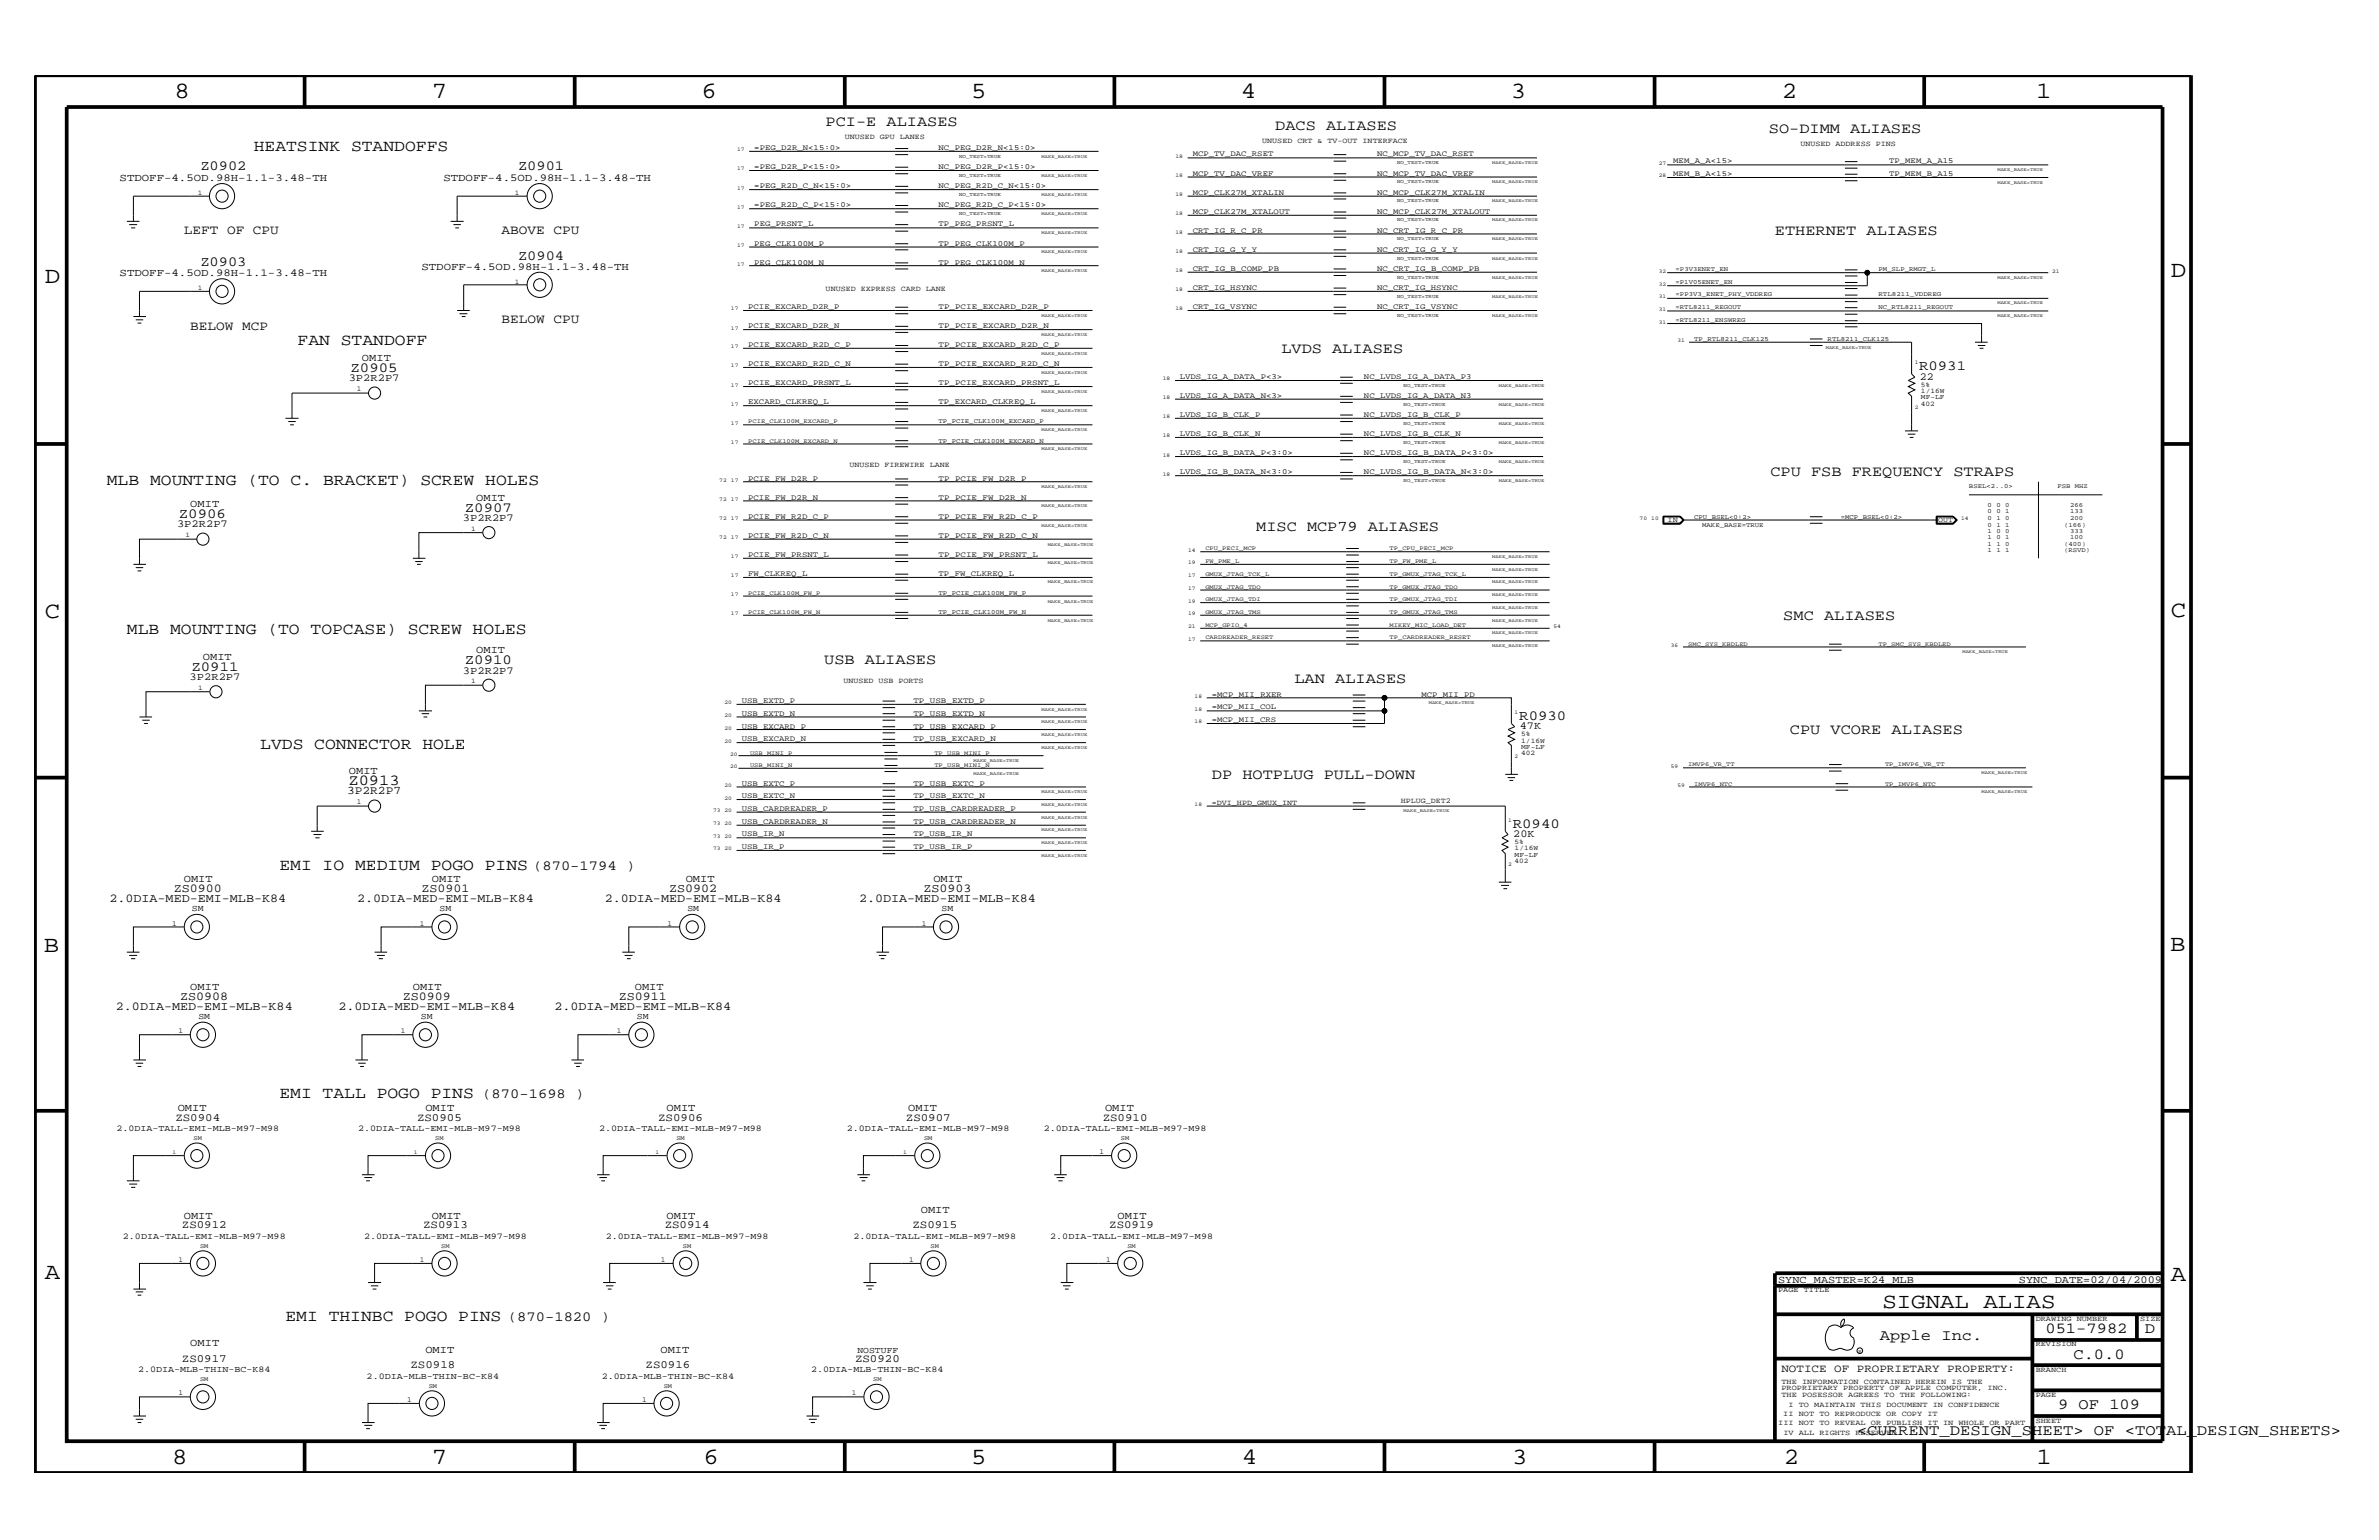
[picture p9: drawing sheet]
<svg xmlns="http://www.w3.org/2000/svg" width="432mm" height="279mm" viewBox="0 0 432 279" stroke-linecap="round" stroke-linejoin="round" font-family="sans-serif">
<defs><g id="words">
<g font-size="4.2">
<text x="31.7" y="17.8">8</text>
<text x="78.4" y="17.8">7</text>
<text x="127.3" y="17.8">6</text>
<text x="176.3" y="17.8">5</text>
<text x="225.2" y="17.8">4</text>
<text x="274.2" y="17.8">3</text>
<text x="323.4" y="17.8">2</text>
<text x="369.6" y="17.8">1</text>
<text x="8.1" y="51.3">D</text>
<text x="394" y="50.3">D</text>
<text x="8.1" y="112.1">C</text>
<text x="394" y="111.9">C</text>
<text x="8" y="172.7">B</text>
<text x="393.9" y="172.5">B</text>
<text x="8.1" y="232">A</text>
<text x="394" y="232.4">A</text>
<text x="31.2" y="265.6">8</text>
<text x="78.4" y="265.6">7</text>
<text x="127.7" y="265.6">6</text>
<text x="176.3" y="265.6">5</text>
<text x="225.4" y="265.6">4</text>
<text x="274.5" y="265.6">3</text>
<text x="323.8" y="265.6">2</text>
<text x="369.7" y="265.6">1</text>
</g>
<text font-size="3.9" x="341.7" y="237.3">SIGNAL ALIAS</text>
<g font-size="3">
<text x="46.1" y="27.5">HEATSINK STANDOFFS</text>
<text x="54" y="62.7">FAN STANDOFF</text>
<text x="19.4" y="88.1">MLB MOUNTING (TO C. BRACKET) SCREW HOLES</text>
<text x="23" y="115.1">MLB MOUNTING (TO TOPCASE) SCREW HOLES</text>
<text x="47.2" y="135.8">LVDS CONNECTOR HOLE</text>
<text x="50.7" y="157.8">EMI IO MEDIUM POGO PINS</text>
<text x="50.7" y="199.2">EMI TALL POGO PINS</text>
<text x="51.8" y="239.6">EMI THINBC POGO PINS</text>
</g>
<g font-size="2.8">
<text x="63.2" y="142.4">Z0913</text>
<text x="341.2" y="243.1">Apple Inc.</text>
<text x="371.3" y="241.9">051-7982</text>
<text x="389.3" y="241.9">D</text>
<text x="376.3" y="246.5">C.0.0</text>
<text x="373.5" y="255.7">9 OF 109</text>
<text x="337.1" y="260.4">&lt;CURRENT_DESIGN_SHEET&gt; OF &lt;TOTAL_DESIGN_SHEETS&gt;</text>
</g>
<g font-size="2.7">
<text x="149.9" y="22.9">PCI-E ALIASES</text>
<text x="231.5" y="23.7">DACS ALIASES</text>
<text x="321.1" y="24.2">SO-DIMM ALIASES</text>
<text x="322.2" y="42.6">ETHERNET ALIASES</text>
<text x="232.6" y="64">LVDS ALIASES</text>
<text x="321.4" y="86.3">CPU FSB FREQUENCY STRAPS</text>
<text x="228" y="96.3">MISC MCP79 ALIASES</text>
<text x="323.7" y="112.5">SMC ALIASES</text>
<text x="149.6" y="120.5">USB ALIASES</text>
<text x="234.9" y="124">LAN ALIASES</text>
<text x="324.9" y="133.2">CPU VCORE ALIASES</text>
<text x="220" y="141.3">DP HOTPLUG PULL-DOWN</text>
</g>
<g font-size="2.5">
<text x="36.4" y="30.9">Z0902</text>
<text x="94" y="30.9">Z0901</text>
<text x="94" y="47.1">Z0904</text>
<text x="36.4" y="48.2">Z0903</text>
<text x="63.6" y="67.5">Z0905</text>
<text x="348.3" y="67.2">R0931</text>
<text x="32.5" y="94">Z0906</text>
<text x="84.4" y="92.8">Z0907</text>
<text x="34.8" y="121.7">Z0911</text>
<text x="84.4" y="120.5">Z0910</text>
<text x="275.8" y="130.6">R0930</text>
<text x="274.6" y="150.1">R0940</text>
<text x="96.8" y="157.8">(870-1794 )</text>
<text x="87.5" y="199.2">(870-1698 )</text>
<text x="92.2" y="239.6">(870-1820 )</text>
</g>
<g font-size="2.4">
<text x="33.4" y="42.4">LEFT OF CPU</text>
<text x="91" y="42.4">ABOVE CPU</text>
<text x="34.5" y="59.8">BELOW MCP</text>
<text x="91" y="58.6">BELOW CPU</text>
</g>
<g font-size="2.2">
<text x="31.5" y="161.8">ZS0900</text>
<text x="76.5" y="161.8">ZS0901</text>
<text x="121.5" y="161.8">ZS0902</text>
<text x="167.6" y="161.8">ZS0903</text>
<text x="19.9" y="163.6">2.0DIA-MED-EMI-MLB-K84</text>
<text x="64.8" y="163.6">2.0DIA-MED-EMI-MLB-K84</text>
<text x="109.8" y="163.6">2.0DIA-MED-EMI-MLB-K84</text>
<text x="155.9" y="163.6">2.0DIA-MED-EMI-MLB-K84</text>
<text x="21" y="183.2">2.0DIA-MED-EMI-MLB-K84</text>
<text x="32.7" y="181.4">ZS0908</text>
<text x="61.4" y="183.2">2.0DIA-MED-EMI-MLB-K84</text>
<text x="73.1" y="181.4">ZS0909</text>
<text x="100.6" y="183.2">2.0DIA-MED-EMI-MLB-K84</text>
<text x="112.3" y="181.4">ZS0911</text>
</g>
<text font-size="2.1" x="63" y="144.1">3P2R2P7</text>
<g font-size="2">
<text x="31.8" y="203.3">ZS0904</text>
<text x="75.7" y="203.3">ZS0905</text>
<text x="119.5" y="203.3">ZS0906</text>
<text x="164.4" y="203.3">ZS0907</text>
<text x="200.2" y="203.3">ZS0910</text>
<text x="33" y="222.9">ZS0912</text>
<text x="76.8" y="222.9">ZS0913</text>
<text x="120.6" y="222.9">ZS0914</text>
<text x="165.6" y="222.9">ZS0915</text>
<text x="201.3" y="222.9">ZS0919</text>
<text x="33" y="247.1">ZS0917</text>
<text x="74.5" y="248.3">ZS0918</text>
<text x="117.2" y="248.3">ZS0916</text>
<text x="155.2" y="247.1">ZS0920</text>
<text x="323.3" y="248.9">NOTICE OF PROPRIETARY PROPERTY:</text>
</g>
<g font-size="1.9">
<text x="21.7" y="32.8">STDOFF-4.5OD.98H-1.1-3.48-TH</text>
<text x="80.5" y="32.8">STDOFF-4.5OD.98H-1.1-3.48-TH</text>
<text x="21.7" y="50.1">STDOFF-4.5OD.98H-1.1-3.48-TH</text>
<text x="76.5" y="49">STDOFF-4.5OD.98H-1.1-3.48-TH</text>
<text x="65.7" y="65.6">OMIT</text>
<text x="63.3" y="69.2">3P2R2P7</text>
<text x="348.5" y="68.9">22</text>
<text x="32.1" y="95.7">3P2R2P7</text>
<text x="34.5" y="92.1">OMIT</text>
<text x="84" y="94.6">3P2R2P7</text>
<text x="86.4" y="90.9">OMIT</text>
<text x="36.8" y="119.7">OMIT</text>
<text x="86.4" y="118.6">OMIT</text>
<text x="34.4" y="123.4">3P2R2P7</text>
<text x="84" y="122.3">3P2R2P7</text>
<text x="275.8" y="132.3">47K</text>
<text x="63.3" y="140.5">OMIT</text>
<text x="274.7" y="151.9">20K</text>
<text x="33.4" y="160">OMIT</text>
<text x="78.4" y="160">OMIT</text>
<text x="124.5" y="160">OMIT</text>
<text x="169.4" y="160">OMIT</text>
<text x="34.5" y="179.7">OMIT</text>
<text x="74.9" y="179.7">OMIT</text>
<text x="115.2" y="179.7">OMIT</text>
<text x="32.3" y="201.5">OMIT</text>
<text x="77.2" y="201.5">OMIT</text>
<text x="121" y="201.5">OMIT</text>
<text x="164.8" y="201.5">OMIT</text>
<text x="200.6" y="201.5">OMIT</text>
<text x="33.4" y="221.2">OMIT</text>
<text x="78.4" y="221.2">OMIT</text>
<text x="121" y="221.2">OMIT</text>
<text x="167.1" y="220">OMIT</text>
<text x="202.9" y="221.2">OMIT</text>
<text x="322.7" y="232.7">SYNC_MASTER=K24_MLB</text>
<text x="366.4" y="232.7">SYNC_DATE=02/04/2009</text>
<text x="34.5" y="244.2">OMIT</text>
<text x="77.2" y="245.4">OMIT</text>
<text x="119.9" y="245.4">OMIT</text>
</g>
<g font-size="1.6">
<text x="34.8" y="165.2">SM</text>
<text x="79.8" y="165.2">SM</text>
<text x="124.8" y="165.2">SM</text>
<text x="170.9" y="165.2">SM</text>
<text x="36" y="184.9">SM</text>
<text x="76.4" y="184.9">SM</text>
<text x="115.6" y="184.9">SM</text>
<text x="21.1" y="205.2">2.0DIA-TALL-EMI-MLB-M97-M98</text>
<text x="65" y="205.2">2.0DIA-TALL-EMI-MLB-M97-M98</text>
<text x="108.8" y="205.2">2.0DIA-TALL-EMI-MLB-M97-M98</text>
<text x="153.7" y="205.2">2.0DIA-TALL-EMI-MLB-M97-M98</text>
<text x="189.4" y="205.2">2.0DIA-TALL-EMI-MLB-M97-M98</text>
<text x="22.3" y="224.7">2.0DIA-TALL-EMI-MLB-M97-M98</text>
<text x="66.1" y="224.7">2.0DIA-TALL-EMI-MLB-M97-M98</text>
<text x="109.9" y="224.7">2.0DIA-TALL-EMI-MLB-M97-M98</text>
<text x="154.9" y="224.7">2.0DIA-TALL-EMI-MLB-M97-M98</text>
<text x="190.6" y="224.7">2.0DIA-TALL-EMI-MLB-M97-M98</text>
<text x="155.6" y="245.4">NOSTUFF</text>
<text x="25.1" y="248.9">2.0DIA-MLB-THIN-BC-K84</text>
<text x="66.5" y="250.1">2.0DIA-MLB-THIN-BC-K84</text>
<text x="109.2" y="250.1">2.0DIA-MLB-THIN-BC-K84</text>
<text x="147.2" y="248.9">2.0DIA-MLB-THIN-BC-K84</text>
</g>
<g font-size="1.4">
<text x="136.9" y="27.3">=PEG_D2R_N&lt;15:0&gt;</text>
<text x="153.3" y="25.2">UNUSED GPU LANES</text>
<text x="170.3" y="27.3">NC_PEG_D2R_N&lt;15:0&gt;</text>
<text x="216.5" y="28.4">MCP_TV_DAC_RSET</text>
<text x="229.1" y="26">UNUSED CRT &amp; TV-OUT INTERFACE</text>
<text x="249.9" y="28.4">NC_MCP_TV_DAC_RSET</text>
<text x="303.7" y="29.7">MEM_A_A&lt;15&gt;</text>
<text x="326.8" y="26.4">UNUSED ADDRESS PINS</text>
<text x="342.9" y="29.7">TP_MEM_A_A15</text>
<text x="136.9" y="30.7">=PEG_D2R_P&lt;15:0&gt;</text>
<text x="136.9" y="34.1">=PEG_R2D_C_N&lt;15:0&gt;</text>
<text x="170.3" y="34.1">NC_PEG_R2D_C_N&lt;15:0&gt;</text>
<text x="170.3" y="30.7">NC_PEG_D2R_P&lt;15:0&gt;</text>
<text x="216.5" y="31.9">MCP_TV_DAC_VREF</text>
<text x="216.5" y="35.3">MCP_CLK27M_XTALIN</text>
<text x="249.9" y="35.3">NC_MCP_CLK27M_XTALIN</text>
<text x="249.9" y="31.9">NC_MCP_TV_DAC_VREF</text>
<text x="303.7" y="31.9">MEM_B_A&lt;15&gt;</text>
<text x="342.9" y="31.9">TP_MEM_B_A15</text>
<text x="136.9" y="37.6">=PEG_R2D_C_P&lt;15:0&gt;</text>
<text x="136.9" y="41.1">PEG_PRSNT_L</text>
<text x="170.3" y="37.6">NC_PEG_R2D_C_P&lt;15:0&gt;</text>
<text x="170.3" y="41.1">TP_PEG_PRSNT_L</text>
<text x="216.5" y="38.8">MCP_CLK27M_XTALOUT</text>
<text x="249.9" y="38.8">NC_MCP_CLK27M_XTALOUT</text>
<text x="136.9" y="44.6">PEG_CLK100M_P</text>
<text x="170.3" y="44.6">TP_PEG_CLK100M_P</text>
<text x="216.5" y="45.7">CRT_IG_G_Y_Y</text>
<text x="216.5" y="42.3">CRT_IG_R_C_PR</text>
<text x="249.9" y="42.3">NC_CRT_IG_R_C_PR</text>
<text x="249.9" y="45.7">NC_CRT_IG_G_Y_Y</text>
<text x="136.9" y="48">PEG_CLK100M_N</text>
<text x="149.9" y="52.9">UNUSED EXPRESS CARD LANE</text>
<text x="170.3" y="48">TP_PEG_CLK100M_N</text>
<text x="216.5" y="49.1">CRT_IG_B_COMP_PB</text>
<text x="216.5" y="52.6">CRT_IG_HSYNC</text>
<text x="249.9" y="49.1">NC_CRT_IG_B_COMP_PB</text>
<text x="249.9" y="52.6">NC_CRT_IG_HSYNC</text>
<text x="135.8" y="59.5">PCIE_EXCARD_D2R_N</text>
<text x="135.8" y="56.1">PCIE_EXCARD_D2R_P</text>
<text x="170.3" y="56.1">TP_PCIE_EXCARD_D2R_P</text>
<text x="170.3" y="59.5">TP_PCIE_EXCARD_D2R_N</text>
<text x="216.5" y="56.1">CRT_IG_VSYNC</text>
<text x="249.9" y="56.1">NC_CRT_IG_VSYNC</text>
<text x="135.8" y="63">PCIE_EXCARD_R2D_C_P</text>
<text x="170.3" y="63">TP_PCIE_EXCARD_R2D_C_P</text>
<text x="64.8" y="71">1</text>
<text x="135.8" y="66.5">PCIE_EXCARD_R2D_C_N</text>
<text x="135.8" y="69.9">PCIE_EXCARD_PRSNT_L</text>
<text x="170.3" y="69.9">TP_PCIE_EXCARD_PRSNT_L</text>
<text x="170.3" y="66.5">TP_PCIE_EXCARD_R2D_C_N</text>
<text x="214.1" y="68.8">LVDS_IG_A_DATA_P&lt;3&gt;</text>
<text x="247.6" y="68.8">NC_LVDS_IG_A_DATA_P3</text>
<text x="135.8" y="73.3">EXCARD_CLKREQ_L</text>
<text x="170.3" y="73.3">TP_EXCARD_CLKREQ_L</text>
<text x="214.1" y="72.2">LVDS_IG_A_DATA_N&lt;3&gt;</text>
<text x="214.1" y="75.7">LVDS_IG_B_CLK_P</text>
<text x="247.6" y="72.2">NC_LVDS_IG_A_DATA_N3</text>
<text x="247.6" y="75.7">NC_LVDS_IG_B_CLK_P</text>
<text x="214.1" y="79.1">LVDS_IG_B_CLK_N</text>
<text x="214.1" y="82.6">LVDS_IG_B_DATA_P&lt;3:0&gt;</text>
<text x="247.6" y="79.1">NC_LVDS_IG_B_CLK_N</text>
<text x="247.6" y="82.6">NC_LVDS_IG_B_DATA_P&lt;3:0&gt;</text>
<text x="135.8" y="87.2">PCIE_FW_D2R_P</text>
<text x="154.2" y="84.8">UNUSED FIREWIRE LANE</text>
<text x="170.3" y="87.2">TP_PCIE_FW_D2R_P</text>
<text x="214.1" y="86">LVDS_IG_B_DATA_N&lt;3:0&gt;</text>
<text x="247.6" y="86">NC_LVDS_IG_B_DATA_N&lt;3:0&gt;</text>
<text x="135.8" y="94.1">PCIE_FW_R2D_C_P</text>
<text x="135.8" y="90.7">PCIE_FW_D2R_N</text>
<text x="170.3" y="94.1">TP_PCIE_FW_R2D_C_P</text>
<text x="170.3" y="90.7">TP_PCIE_FW_D2R_N</text>
<text x="302.7" y="94.7">IN</text>
<text x="351.8" y="94.7">OUT</text>
<text x="135.8" y="97.6">PCIE_FW_R2D_C_N</text>
<text x="135.8" y="101">PCIE_FW_PRSNT_L</text>
<text x="170.3" y="101">TP_PCIE_FW_PRSNT_L</text>
<text x="170.3" y="97.6">TP_PCIE_FW_R2D_C_N</text>
<text x="135.8" y="104.5">FW_CLKREQ_L</text>
<text x="170.3" y="104.5">TP_FW_CLKREQ_L</text>
<text x="153.1" y="124">UNUSED USB PORTS</text>
<text x="134.6" y="127.5">USB_EXTD_P</text>
<text x="134.6" y="129.8">USB_EXTD_N</text>
<text x="165.8" y="129.8">TP_USB_EXTD_N</text>
<text x="165.8" y="127.5">TP_USB_EXTD_P</text>
<text x="220" y="128.7">=MCP_MII_COL</text>
<text x="220" y="131">=MCP_MII_CRS</text>
<text x="220" y="126.4">=MCP_MII_RXER</text>
<text x="258" y="126.4">MCP_MII_PD</text>
<text x="134.6" y="134.5">USB_EXCARD_N</text>
<text x="134.6" y="132.2">USB_EXCARD_P</text>
<text x="165.8" y="132.2">TP_USB_EXCARD_P</text>
<text x="165.8" y="134.5">TP_USB_EXCARD_N</text>
<text x="134.6" y="142.5">USB_EXTC_P</text>
<text x="165.8" y="142.5">TP_USB_EXTC_P</text>
<text x="64.8" y="145.9">1</text>
<text x="134.6" y="147.2">USB_CARDREADER_P</text>
<text x="134.6" y="144.8">USB_EXTC_N</text>
<text x="134.6" y="149.5">USB_CARDREADER_N</text>
<text x="165.8" y="147.2">TP_USB_CARDREADER_P</text>
<text x="165.8" y="149.5">TP_USB_CARDREADER_N</text>
<text x="165.8" y="144.8">TP_USB_EXTC_N</text>
<text x="220" y="146">=DVI_HPD_GMUX_INT</text>
<text x="254.3" y="145.7">HPLUG_DET2</text>
<text x="134.6" y="151.8">USB_IR_N</text>
<text x="134.6" y="154">USB_IR_P</text>
<text x="165.8" y="154">TP_USB_IR_P</text>
<text x="165.8" y="151.8">TP_USB_IR_N</text>
<text x="31.2" y="167.9">1</text>
<text x="76.2" y="167.9">1</text>
<text x="121.2" y="167.9">1</text>
<text x="167.3" y="167.9">1</text>
<text x="32.4" y="187.5">1</text>
<text x="72.7" y="187.5">1</text>
<text x="111.9" y="187.5">1</text>
<text x="199.6" y="209.4">1</text>
<text x="32.4" y="229">1</text>
<text x="76.2" y="229">1</text>
<text x="120" y="229">1</text>
<text x="165" y="229">1</text>
<text x="200.7" y="229">1</text>
<text x="322.7" y="234.4">PAGE TITLE</text>
<text x="369.5" y="239.6">DRAWING NUMBER</text>
<text x="388.5" y="239.6">SIZE</text>
<text x="369.5" y="244.2">REVISION</text>
<text x="323.3" y="251.1">THE INFORMATION CONTAINED HEREIN IS THE</text>
<text x="369.5" y="248.9">BRANCH</text>
<text x="32.4" y="253.2">1</text>
<text x="73.9" y="254.4">1</text>
<text x="116.6" y="254.4">1</text>
<text x="154.6" y="253.2">1</text>
<text x="323.3" y="253.4">THE POSESSOR AGREES TO THE FOLLOWING:</text>
<text x="323.3" y="252.3">PROPRIETARY PROPERTY OF APPLE COMPUTER, INC.</text>
<text x="323.7" y="256.9">II NOT TO REPRODUCE OR COPY IT</text>
<text x="324.6" y="255.2">I TO MAINTAIN THIS DOCUMENT IN CONFIDENCE</text>
<text x="369.5" y="253.4">PAGE</text>
<text x="322.7" y="258.6">III NOT TO REVEAL OR PUBLISH IT IN WHOLE OR PART</text>
<text x="323.7" y="260.4">IV ALL RIGHTS RESERVED</text>
<text x="369.5" y="258.1">SHEET</text>
</g>
<g font-size="1.3">
<text x="35.9" y="35.3">1</text>
<text x="93.5" y="35.3">1</text>
<text x="35.9" y="52.6">1</text>
<text x="93.5" y="51.5">1</text>
<text x="348.7" y="70.1">5%</text>
<text x="348.7" y="71.3">1/16W</text>
<text x="348.7" y="73.6">402</text>
<text x="348.7" y="72.4">MF-LF</text>
<text x="33.7" y="97.5">1</text>
<text x="85.5" y="96.3">1</text>
<text x="36" y="125.2">1</text>
<text x="85.5" y="124">1</text>
<text x="276.1" y="134.7">1/16W</text>
<text x="276.1" y="133.5">5%</text>
<text x="276.1" y="137">402</text>
<text x="276.1" y="135.8">MF-LF</text>
<text x="274.9" y="154.3">1/16W</text>
<text x="274.9" y="153.2">5%</text>
<text x="274.9" y="155.5">MF-LF</text>
<text x="274.9" y="156.6">402</text>
</g>
<g font-size="1.2">
<text x="304.1" y="49.1">=P3V3ENET_EN</text>
<text x="304.1" y="53.8">=PP3V3_ENET_PHY_VDDREG</text>
<text x="304.1" y="51.5">=P1V05ENET_EN</text>
<text x="341" y="49.1">PM_SLP_RMGT_L</text>
<text x="341" y="53.8">RTL8211_VDDREG</text>
<text x="304.1" y="56.1">=RTL8211_REGOUT</text>
<text x="304.1" y="58.4">=RTL8211_ENSWREG</text>
<text x="341" y="56.1">NC_RTL8211_REGOUT</text>
<text x="307.5" y="61.8">TP_RTL8211_CLK125</text>
<text x="331.7" y="61.8">RTL8211_CLK125</text>
<text x="170.3" y="76.8">TP_PCIE_CLK100M_EXCARD_P</text>
<text x="170.3" y="80.3">TP_PCIE_CLK100M_EXCARD_N</text>
<text x="357.4" y="88.6">BSEL&lt;2..0&gt;</text>
<text x="373.5" y="88.6">FSB MHZ</text>
<text x="307.5" y="94.1">CPU_BSEL&lt;0:2&gt;</text>
<text x="308.9" y="95.5">MAKE_BASE=TRUE</text>
<text x="334.1" y="94.1">=MCP_BSEL&lt;0:2&gt;</text>
<text x="360.8" y="93.2">0 0 1</text>
<text x="360.8" y="94.3">0 1 0</text>
<text x="360.8" y="92.1">0 0 0</text>
<text x="360.8" y="95.5">0 1 1</text>
<text x="374.6" y="95.5">(166)</text>
<text x="375.8" y="92.1">266</text>
<text x="375.8" y="93.2">133</text>
<text x="375.8" y="94.3">200</text>
<text x="360.8" y="100.1">1 1 1</text>
<text x="360.8" y="96.6">1 0 0</text>
<text x="360.8" y="97.8">1 0 1</text>
<text x="360.8" y="99">1 1 0</text>
<text x="374.6" y="100.1">(RSVD)</text>
<text x="374.6" y="99">(400)</text>
<text x="375.8" y="97.8">100</text>
<text x="375.8" y="96.6">333</text>
<text x="170.3" y="108">TP_PCIE_CLK100M_FW_P</text>
<text x="170.3" y="111.4">TP_PCIE_CLK100M_FW_N</text>
<text x="35.1" y="206.8">SM</text>
<text x="79" y="206.8">SM</text>
<text x="122.8" y="206.8">SM</text>
<text x="167.7" y="206.8">SM</text>
<text x="203.5" y="206.8">SM</text>
<text x="36.3" y="226.3">SM</text>
<text x="80.1" y="226.3">SM</text>
<text x="124" y="226.3">SM</text>
<text x="168.9" y="226.3">SM</text>
<text x="204.6" y="226.3">SM</text>
<text x="36.3" y="250.6">SM</text>
<text x="77.8" y="251.7">SM</text>
<text x="120.5" y="251.7">SM</text>
<text x="158.5" y="250.6">SM</text>
</g>
<g font-size="1.1">
<text x="135.8" y="76.8">PCIE_CLK100M_EXCARD_P</text>
<text x="135.8" y="80.3">PCIE_CLK100M_EXCARD_N</text>
<text x="218.8" y="99.9">CPU_PECI_MCP</text>
<text x="252.2" y="99.9">TP_CPU_PECI_MCP</text>
<text x="135.8" y="108">PCIE_CLK100M_FW_P</text>
<text x="218.8" y="102.2">FW_PME_L</text>
<text x="218.8" y="106.8">GMUX_JTAG_TDO</text>
<text x="218.8" y="104.5">GMUX_JTAG_TCK_L</text>
<text x="252.2" y="102.2">TP_FW_PME_L</text>
<text x="252.2" y="104.5">TP_GMUX_JTAG_TCK_L</text>
<text x="252.2" y="106.8">TP_GMUX_JTAG_TDO</text>
<text x="135.8" y="111.4">PCIE_CLK100M_FW_N</text>
<text x="218.8" y="111.4">GMUX_JTAG_TMS</text>
<text x="218.8" y="113.7">MCP_GPIO_4</text>
<text x="218.8" y="109.1">GMUX_JTAG_TDI</text>
<text x="252.2" y="113.7">MIKEY_MIC_LOAD_DET</text>
<text x="252.2" y="109.1">TP_GMUX_JTAG_TDI</text>
<text x="252.2" y="111.4">TP_GMUX_JTAG_TMS</text>
<text x="218.8" y="116">CARDREADER_RESET</text>
<text x="252.2" y="116">TP_CARDREADER_RESET</text>
<text x="306.4" y="117.2">SMC_SYS_KBDLED</text>
<text x="341" y="117.2">TP_SMC_SYS_KBDLED</text>
<text x="136.1" y="136.9">USB_MINI_P</text>
<text x="169.6" y="136.9">TP_USB_MINI_P</text>
<text x="136.1" y="139.2">USB_MINI_N</text>
<text x="169.6" y="139.2">TP_USB_MINI_N</text>
<text x="306.4" y="139.1">IMVP6_VR_TT</text>
<text x="307.5" y="142.5">IMVP6_NTC</text>
<text x="342.1" y="142.5">TP_IMVP6_NTC</text>
<text x="342.1" y="139.1">TP_IMVP6_VR_TT</text>
</g>
<g font-size="1">
<text x="133.8" y="27.5">17</text>
<text x="213.4" y="28.6">18</text>
<text x="301.1" y="29.9">27</text>
<text x="133.8" y="30.9">17</text>
<text x="133.8" y="34.4">17</text>
<text x="213.4" y="32.1">18</text>
<text x="213.4" y="35.6">18</text>
<text x="301.1" y="32.2">28</text>
<text x="133.8" y="37.9">17</text>
<text x="133.8" y="41.3">17</text>
<text x="213.4" y="39.1">18</text>
<text x="133.8" y="44.8">17</text>
<text x="213.4" y="45.9">18</text>
<text x="213.4" y="42.4">18</text>
<text x="133.8" y="48.2">17</text>
<text x="213.4" y="49.4">18</text>
<text x="213.4" y="52.9">18</text>
<text x="301.1" y="49.5">32</text>
<text x="301.1" y="51.8">32</text>
<text x="372.4" y="49.5">21</text>
<text x="132.7" y="59.8">17</text>
<text x="132.7" y="56.3">17</text>
<text x="213.4" y="56.3">18</text>
<text x="301.1" y="54.1">31</text>
<text x="301.1" y="56.4">31</text>
<text x="301.1" y="58.7">31</text>
<text x="132.7" y="63.2">17</text>
<text x="304.5" y="62.1">31</text>
<text x="132.7" y="66.7">17</text>
<text x="132.7" y="70.1">17</text>
<text x="211.1" y="69">18</text>
<text x="347.6" y="66.1">1</text>
<text x="132.7" y="73.6">17</text>
<text x="132.7" y="77.1">17</text>
<text x="211.1" y="72.4">18</text>
<text x="211.1" y="75.9">18</text>
<text x="347.6" y="74.2">2</text>
<text x="132.7" y="80.5">17</text>
<text x="211.1" y="79.4">18</text>
<text x="211.1" y="82.8">18</text>
<text x="130.6" y="87.4">72</text>
<text x="132.7" y="87.4">17</text>
<text x="211.1" y="86.3">18</text>
<text x="130.6" y="90.9">72</text>
<text x="130.6" y="94.3">72</text>
<text x="132.7" y="90.9">17</text>
<text x="132.7" y="94.3">17</text>
<text x="297.6" y="94.3">70</text>
<text x="299.7" y="94.3">10</text>
<text x="355.9" y="94.3">14</text>
<text x="130.6" y="97.8">72</text>
<text x="132.7" y="97.8">17</text>
<text x="132.7" y="101.3">17</text>
<text x="215.6" y="100.1">14</text>
<text x="132.7" y="104.8">17</text>
<text x="215.6" y="102.4">19</text>
<text x="215.6" y="107">17</text>
<text x="215.6" y="104.8">17</text>
<text x="132.7" y="111.6">17</text>
<text x="132.7" y="108.1">17</text>
<text x="215.6" y="109.3">19</text>
<text x="215.6" y="111.6">19</text>
<text x="215.6" y="114">21</text>
<text x="281.9" y="114">54</text>
<text x="215.6" y="116.3">17</text>
<text x="303.3" y="117.4">36</text>
<text x="131.5" y="127.8">20</text>
<text x="131.5" y="130.1">20</text>
<text x="216.8" y="126.6">18</text>
<text x="216.8" y="129">18</text>
<text x="216.8" y="131.3">18</text>
<text x="274.9" y="129.5">1</text>
<text x="131.5" y="134.7">20</text>
<text x="131.5" y="132.4">20</text>
<text x="132.5" y="137.1">20</text>
<text x="274.9" y="137.6">2</text>
<text x="131.5" y="142.8">20</text>
<text x="132.5" y="139.4">20</text>
<text x="303.3" y="139.3">59</text>
<text x="304.5" y="142.8">59</text>
<text x="129.5" y="149.7">73 20</text>
<text x="129.5" y="147.3">73 20</text>
<text x="131.5" y="145.1">20</text>
<text x="216.8" y="146.2">18</text>
<text x="273.7" y="149.1">1</text>
<text x="129.5" y="152">73 20</text>
<text x="129.5" y="154.3">73 20</text>
<text x="273.7" y="157.2">2</text>
<text x="31.3" y="209.4">1</text>
<text x="75.1" y="209.4">1</text>
<text x="119" y="209.4">1</text>
<text x="163.9" y="209.4">1</text>
</g>
<g font-size=".9">
<text x="174.1" y="28.6">NO_TEST=TRUE</text>
<text x="253.6" y="29.8">NO_TEST=TRUE</text>
<text x="174.1" y="35.6">NO_TEST=TRUE</text>
<text x="174.1" y="32.1">NO_TEST=TRUE</text>
<text x="253.6" y="33.2">NO_TEST=TRUE</text>
<text x="174.1" y="39.1">NO_TEST=TRUE</text>
<text x="253.6" y="40.2">NO_TEST=TRUE</text>
<text x="253.6" y="36.7">NO_TEST=TRUE</text>
<text x="253.6" y="43.6">NO_TEST=TRUE</text>
<text x="253.6" y="47.1">NO_TEST=TRUE</text>
<text x="253.6" y="50.6">NO_TEST=TRUE</text>
<text x="253.6" y="57.4">NO_TEST=TRUE</text>
<text x="253.6" y="54">NO_TEST=TRUE</text>
<text x="254.8" y="70.1">NO_TEST=TRUE</text>
<text x="254.8" y="73.6">NO_TEST=TRUE</text>
<text x="254.8" y="77.1">NO_TEST=TRUE</text>
<text x="254.8" y="80.5">NO_TEST=TRUE</text>
<text x="254.8" y="84">NO_TEST=TRUE</text>
<text x="254.8" y="87.4">NO_TEST=TRUE</text>
<text x="337.3" y="245.4">R</text>
</g>
<g font-size=".8">
<text x="189.1" y="28.6">MAKE_BASE=TRUE</text>
<text x="270.8" y="29.8">MAKE_BASE=TRUE</text>
<text x="189.1" y="32.1">MAKE_BASE=TRUE</text>
<text x="189.1" y="35.6">MAKE_BASE=TRUE</text>
<text x="270.8" y="33.2">MAKE_BASE=TRUE</text>
<text x="362.5" y="31.1">MAKE_BASE=TRUE</text>
<text x="362.5" y="33.4">MAKE_BASE=TRUE</text>
<text x="189.1" y="39.1">MAKE_BASE=TRUE</text>
<text x="270.8" y="36.7">MAKE_BASE=TRUE</text>
<text x="270.8" y="40.2">MAKE_BASE=TRUE</text>
<text x="189.1" y="45.9">MAKE_BASE=TRUE</text>
<text x="189.1" y="42.4">MAKE_BASE=TRUE</text>
<text x="270.8" y="43.6">MAKE_BASE=TRUE</text>
<text x="270.8" y="47.1">MAKE_BASE=TRUE</text>
<text x="189.1" y="49.4">MAKE_BASE=TRUE</text>
<text x="270.8" y="50.6">MAKE_BASE=TRUE</text>
<text x="362.5" y="50.7">MAKE_BASE=TRUE</text>
<text x="189.1" y="57.4">MAKE_BASE=TRUE</text>
<text x="270.8" y="57.4">MAKE_BASE=TRUE</text>
<text x="270.8" y="54">MAKE_BASE=TRUE</text>
<text x="362.5" y="55.2">MAKE_BASE=TRUE</text>
<text x="362.5" y="57.6">MAKE_BASE=TRUE</text>
<text x="189.1" y="64.4">MAKE_BASE=TRUE</text>
<text x="189.1" y="60.9">MAKE_BASE=TRUE</text>
<text x="331.4" y="63.4">MAKE_BASE=TRUE</text>
<text x="189.1" y="71.3">MAKE_BASE=TRUE</text>
<text x="189.1" y="67.8">MAKE_BASE=TRUE</text>
<text x="272" y="70.1">MAKE_BASE=TRUE</text>
<text x="189.1" y="74.8">MAKE_BASE=TRUE</text>
<text x="272" y="73.6">MAKE_BASE=TRUE</text>
<text x="272" y="77.1">MAKE_BASE=TRUE</text>
<text x="189.1" y="81.6">MAKE_BASE=TRUE</text>
<text x="189.1" y="78.2">MAKE_BASE=TRUE</text>
<text x="272" y="80.5">MAKE_BASE=TRUE</text>
<text x="189.1" y="88.6">MAKE_BASE=TRUE</text>
<text x="272" y="84">MAKE_BASE=TRUE</text>
<text x="272" y="87.4">MAKE_BASE=TRUE</text>
<text x="189.1" y="95.5">MAKE_BASE=TRUE</text>
<text x="189.1" y="92.1">MAKE_BASE=TRUE</text>
<text x="190.2" y="99">MAKE_BASE=TRUE</text>
<text x="270.8" y="101.3">MAKE_BASE=TRUE</text>
<text x="190.2" y="102.4">MAKE_BASE=TRUE</text>
<text x="190.2" y="105.9">MAKE_BASE=TRUE</text>
<text x="270.8" y="103.6">MAKE_BASE=TRUE</text>
<text x="270.8" y="105.9">MAKE_BASE=TRUE</text>
<text x="190.2" y="109.3">MAKE_BASE=TRUE</text>
<text x="190.2" y="112.8">MAKE_BASE=TRUE</text>
<text x="270.8" y="110.5">MAKE_BASE=TRUE</text>
<text x="270.8" y="108.1">MAKE_BASE=TRUE</text>
<text x="270.8" y="112.8">MAKE_BASE=TRUE</text>
<text x="270.8" y="117.4">MAKE_BASE=TRUE</text>
<text x="270.8" y="115.1">MAKE_BASE=TRUE</text>
<text x="356.2" y="118.6">MAKE_BASE=TRUE</text>
<text x="189.1" y="131.3">MAKE_BASE=TRUE</text>
<text x="189.1" y="129">MAKE_BASE=TRUE</text>
<text x="259.3" y="127.8">MAKE_BASE=TRUE</text>
<text x="189.1" y="133.5">MAKE_BASE=TRUE</text>
<text x="189.1" y="135.8">MAKE_BASE=TRUE</text>
<text x="176.7" y="140.6">MAKE_BASE=TRUE</text>
<text x="176.7" y="138.3">MAKE_BASE=TRUE</text>
<text x="189.1" y="144">MAKE_BASE=TRUE</text>
<text x="359.7" y="144">MAKE_BASE=TRUE</text>
<text x="359.7" y="140.5">MAKE_BASE=TRUE</text>
<text x="189.1" y="148.5">MAKE_BASE=TRUE</text>
<text x="189.1" y="146.2">MAKE_BASE=TRUE</text>
<text x="254.8" y="147.3">MAKE_BASE=TRUE</text>
<text x="189.1" y="155.5">MAKE_BASE=TRUE</text>
<text x="189.1" y="150.8">MAKE_BASE=TRUE</text>
<text x="189.1" y="153.2">MAKE_BASE=TRUE</text>
</g>
</g></defs>
<g fill="none" stroke="#000" stroke-width=".18">
<path d="M38 35.6h-13.8v4.6M95.7 35.6h-12.7v4.6M136 30.9h63.4M136 37.9h63.4M136 27.5h63.4M136 34.4h63.4M162.5 31.5h2.3M162.5 30.3h2.3M162.5 38.5h2.3M162.5 37.3h2.3M162.5 28.1h2.3M162.5 27h2.3"/>
<path d="M162.5 35h2.3M162.5 33.8h2.3M215.6 35.6h63.4M215.6 39.1h63.4M215.6 32.1h63.4M215.6 28.6h63.4M242.1 31.5h2.2M242.1 38.5h2.2M242.1 28.1h2.2M242.1 35h2.2M242.1 39.6h2.2M242.1 36.1h2.2"/>
<path d="M242.1 32.7h2.2M242.1 29.2h2.2M302.6 29.9h69.2M302.6 32.2h69.2M334.9 30.5h2.2M334.9 29.3h2.2M334.9 32.8h2.2M334.9 31.6h2.2M23 40.2h2.3M23.5 40.8h1.4M23.8 41.3h.8M24.2 57.4h2.3"/>
<path d="M24.6 58h1.4M25 58.6h.7M38 52.9h-12.7v4.5M81.8 40.2h2.4M82.3 40.8h1.4M82.6 41.3h.7M83 56.3h2.3M83.4 56.9h1.4M83.8 57.4h.7M95.7 51.7h-11.5v4.6M134.9 56.3h63.4M134.9 59.8h63.4"/>
<path d="M136 41.3h63.4M136 44.8h63.4M136 48.2h63.4M162.5 40.8h2.3M162.5 56.9h2.3M162.5 41.9h2.3M162.5 59.2h2.3M162.5 55.7h2.3M162.5 45.3h2.3M162.5 44.2h2.3M162.5 48.8h2.3M162.5 47.7h2.3"/>
<path d="M215.6 56.3h63.4M215.6 52.9h63.4M215.6 49.4h63.4M215.6 45.9h63.4M215.6 42.4h63.4M242.1 56.9h2.2M242.1 41.9h2.2M242.1 55.7h2.2M242.1 45.3h2.2M242.1 48.8h2.2M242.1 50h2.2M242.1 53.5h2.2"/>
<path d="M242.1 52.3h2.2M242.1 46.5h2.2M242.1 43h2.2M302.6 58.7h57.1v3.4M302.6 49.5h36.3M302.6 56.4h69.2M302.6 54.1h69.2M334.9 50.1h2.2M334.9 49h2.2M334.9 52.4h2.2M334.9 51.3h2.2M334.9 59.3h2.2"/>
<path d="M334.9 58.2h2.2M334.9 57h2.2M334.9 55.8h2.2M334.9 54.7h2.2M334.9 53.5h2.2M371.8 49.5h-32.9v2.3h-36.3M51.8 75.9h2.4M52.3 76.5h1.4M52.7 77.1h.6M66.8 71.3h-13.8v4.6M134.9 73.6h63.4M134.9 70.1h63.4"/>
<path d="M134.9 77.1h63.4M134.9 63.2h63.4M134.9 66.7h63.4M162.5 74.2h2.3M162.5 73h2.3M162.5 70.7h2.3M162.5 69.5h2.3M162.5 60.3h2.3M162.5 77.7h2.3M162.5 76.5h2.3M162.5 80h2.3M162.5 63.8h2.3"/>
<path d="M162.5 62.7h2.3M162.5 67.3h2.3M162.5 66.1h2.3M213.3 79.4h66.8M213.3 69h66.8M213.3 75.9h66.8M213.3 72.4h66.8M243.2 73h2.3M243.2 69.5h2.3M243.2 76.5h2.3M243.2 80h2.3M243.2 78.8h2.3"/>
<path d="M243.2 68.4h2.3M243.2 75.3h2.3M243.2 71.9h2.3M306.6 62.1h40.4v5.7l.6 .6-1.2 .6 1.2 .5-1.2 .6 1.2 .6-1.2 .6 .6 .6v6.3M328.5 62.7h2.3M328.5 61.5h2.3M345.8 78.2h2.3M346.3 78.8h1.3M346.6 79.4h.7M358.5 62.1h2.3M359 62.7h1.3M359.3 63.2h.7"/>
<path d="M35.7 97.8h-10.4v4.6M87.5 96.6h-11.5v4.7M134.9 80.5h63.4M134.9 94.3h63.4M134.9 97.8h63.4M134.9 87.4h63.4M134.9 90.9h63.4M162.5 81.1h2.3M162.5 94.9h2.3M162.5 93.8h2.3M162.5 86.9h2.3M162.5 88h2.3"/>
<path d="M162.5 91.5h2.3M162.5 90.3h2.3M162.5 98.4h2.3M162.5 97.2h2.3M213.3 86.3h66.8M213.3 82.8h66.8M243.2 86.9h2.3M243.2 85.7h2.3M243.2 83.4h2.3M243.2 82.2h2.3M244.3 99.5h2.3M301.8 93.7h3.2l.6 .6-.6 .8h-3.2z"/>
<path d="M301.9 94.9h3M301.9 93.7v1.3h3.1l.6-.7M301.9 93.8h3M302 93.8v1.1M304.9 93.8l.7 .5-.7 .6M304.9 93.8l.6 .5M305.5 94.3h46.1M305.5 94.3l-.6 .6M328.5 94.9h2.3M328.5 93.8h2.3M351.5 93.7h3l.8 .6-.8 .8h-3zM351.6 93.8v1.1"/>
<path d="M354.5 93.8h-3v1.1h3M354.5 93.7l.7 .6-.7 .7h-3M354.5 93.8l.6 .5-.6 .6M354.5 93.8l.5 .5-.5 .6M357.4 89.8h24.2M370 87.4v13.9M24.2 102.4h2.3M24.6 103h1.4M25 103.6h.7M74.9 101.3h2.3M75.4 101.9h1.3M75.7 102.4h.7"/>
<path d="M134.9 104.8h63.4M134.9 111.6h63.4M134.9 101.3h63.4M134.9 108.1h63.4M162.5 105.3h2.3M162.5 104.2h2.3M162.5 107.6h2.3M162.5 112.2h2.3M162.5 111.1h2.3M162.5 108.7h2.3M162.5 101.9h2.3M162.5 100.7h2.3"/>
<path d="M217.8 104.8h63.5M217.8 107h63.5M217.8 111.6h63.5M217.8 109.3h63.5M217.8 102.4h63.5M217.8 100.1h63.5M217.8 114h63.5M217.8 116.3h63.5M244.3 105.3h2.3M244.3 104.2h2.3M244.3 107.6h2.3M244.3 106.5h2.3"/>
<path d="M244.3 112.2h2.3M244.3 111.1h2.3M244.3 109.9h2.3M244.3 108.7h2.3M244.3 101.9h2.3M244.3 103h2.3M244.3 100.7h2.3M244.3 116.9h2.3M244.3 114.5h2.3M244.3 113.4h2.3M244.3 115.7h2.3M305.5 117.4h62.2"/>
<path d="M332 118h2.3M332 116.9h2.3M25.3 130.1h2.3M25.8 130.7h1.4M26.2 131.3h.6M38 125.5h-11.5v4.6M76 129h2.4M76.5 129.5h1.4M76.9 130.1h.7M87.5 124.3h-10.3v4.7M133.7 130.1h63.4M133.7 127.8h63.4"/>
<path d="M133.7 132.4h63.4M133.7 134.7h63.4M134 137.1h55.4M134 139.4h55.4M160.2 130.7h2.3M160.2 129.5h2.3M160.2 128.4h2.3M160.2 127.2h2.3M160.2 133h2.3M160.2 131.9h2.3M160.2 135.2h2.3M160.2 134.1h2.3"/>
<path d="M160.5 137.7h2.4M160.5 136.5h2.4M160.5 140h2.4M160.5 138.9h2.4M219 129h32.3v2.3h-32.3M219 126.6h32.3v2.4M245.5 130.7h2.3M245.5 129.5h2.3M245.5 128.4h2.3M245.5 127.2h2.3M245.5 131.9h2.3M245.5 126.1h2.3"/>
<path d="M251.3 126.6h23v4.7l.6 .6-1.2 .5 1.2 .6-1.2 .5 1.2 .6-1.2 .6 .6 .5v5.3M305.5 139.3h62.2M332 139.9h2.3M332 138.7h2.3M56.5 150.8h2.3M56.9 151.4h1.4M57.2 152h.8M66.8 146.2h-9.2v4.6M133.7 142.8h63.4M133.7 145.1h63.4M133.7 152h63.4M133.7 147.3h63.4"/>
<path d="M133.7 149.7h63.4M133.7 154.3h63.4M160.2 146.8h2.3M160.2 145.7h2.3M160.2 143.4h2.3M160.2 142.2h2.3M160.2 144.5h2.3M160.2 151.4h2.3M160.2 147.9h2.3M160.2 150.2h2.3M160.2 149.1h2.3M160.2 152.6h2.3"/>
<path d="M160.2 154.9h2.3M160.2 153.7h2.3M219 146.2h54.2v4.6l.5 .6-1.1 .6 1.1 .6-1.1 .6 1.1 .5-1.1 .6 .6 .6v5.1M245.5 146.8h2.3M245.5 145.7h2.3M273.2 140.5h2.3M273.6 141.1h1.4M274 141.6h.7M306.6 142.8h62.3M333.2 143.4h2.2M333.2 142.2h2.2M23 172.7h2.3"/>
<path d="M23.5 173.3h1.4M23.8 173.9h.8M33.4 168.2h-9.2v4.5M68 172.7h2.3M68.4 173.3h1.5M68.7 173.9h.8M78.4 168.2h-9.2v4.5M112.9 172.7h2.3M113.4 173.3h1.4M113.8 173.9h.7M123.4 168.2h-9.3v4.5M159.1 172.7h2.3"/>
<path d="M159.5 173.3h1.4M159.9 173.9h.6M169.4 168.2h-9.2v4.5M272 160h2.3M272.5 160.6h1.4M272.9 161.2h.7M24.2 192.3h2.3M24.6 192.9h1.4M25 193.5h.7M34.5 187.7h-9.2v4.6M64.5 192.3h2.3M65 192.9h1.4"/>
<path d="M65.4 193.5h.6M74.9 187.7h-9.2v4.6M103.7 192.3h2.3M104.2 192.9h1.4M104.6 193.5h.6M114.1 187.7h-9.2v4.6M23 214.2h2.3M23.5 214.8h1.4M23.8 215.4h.8M33.4 209.7h-9.2v4.5M65.7 213.1h2.3M66.1 213.6h1.5"/>
<path d="M66.5 214.2h.6M77.2 209.7h-10.4v3.4M108.4 213.1h2.3M108.8 213.6h1.4M109.1 214.2h.7M121 209.7h-11.5v3.4M155.6 213.1h2.3M156 213.6h1.5M156.4 214.2h.7M165.9 209.7h-9.2v3.4M191.3 213.1h2.3M191.8 213.6h1.4"/>
<path d="M192.1 214.2h.8M201.7 209.7h-9.2v3.4M24.2 233.9h2.3M24.6 234.4h1.4M25 235h.7M34.5 229.2h-9.2v4.7M66.8 232.7h2.4M67.3 233.3h1.4M67.6 233.9h.7M78.4 229.2h-10.4v3.5M109.5 232.7h2.3M110 233.3h1.3"/>
<path d="M110.3 233.9h.7M122.2 229.2h-11.5v3.5M156.7 232.7h2.4M157.2 233.3h1.4M157.6 233.9h.6M167.1 229.2h-9.2v3.5M192.5 232.7h2.3M193 233.3h1.3M193.3 233.9h.7M202.9 229.2h-9.3v3.5M334.7 239.3l.1 .3a1.19 1.19 0 0 1-.6 1.1M334.8 239.3a1.02 1.02 0 0 0-.6 1.3"/>
<path d="M24.2 256.9h2.3M24.6 257.5h1.4M25 258.1h.7M34.5 253.4h-9.2v3.5M65.7 258.1h2.3M66.1 258.6h1.5M66.5 259.2h.6M76 254.6h-9.2v3.5M108.4 258.1h2.3M108.8 258.6h1.4M109.1 259.2h.7M118.7 254.6h-9.2v3.5"/>
<path d="M146.4 256.9h2.3M146.8 257.5h1.5M147.2 258.1h.7M156.7 253.4h-9.2v3.5M331.8 240.9a1.61 1.61 0 0 1 2.4 0M331.9 241a3.1 3.1 0 0 0 .2 3.9M332.1 244.8l.6 .2 .7-.2M333.4 244.9l.6-.3 .7 .3M334.1 240.9a1.61 1.61 0 0 1 2.3 0M334.6 244.8l.7 .2 .6-.2M336.4 242.8l.2 .6a1.95 1.95 0 0 1-.6 1.4M336.5 240.9a.93 .93 0 0 0-.7 .9 .93 .93 0 0 0 .7 .9"/>
<circle cx="40.3" cy="35.6" r="2.29"/>
<circle cx="40.3" cy="35.6" r="1.1"/>
<circle cx="98" cy="35.6" r="2.29"/>
<circle cx="98" cy="35.6" r="1.1"/>
<circle cx="40.3" cy="52.9" r="2.29"/>
<circle cx="40.3" cy="52.9" r="1.1"/>
<circle cx="98" cy="51.7" r="2.29"/>
<circle cx="98" cy="51.7" r="1.1"/>
<circle cx="338.9" cy="49.5" r=".42"/>
<circle cx="68" cy="71.3" r="1.1"/>
<circle cx="36.8" cy="97.8" r="1.1"/>
<circle cx="88.7" cy="96.6" r="1.1"/>
<circle cx="39.2" cy="125.5" r="1.1"/>
<circle cx="88.7" cy="124.3" r="1.1"/>
<circle cx="251.3" cy="126.6" r=".42"/>
<circle cx="251.3" cy="129" r=".42"/>
<circle cx="68" cy="146.2" r="1.1"/>
<circle cx="35.7" cy="168.2" r="2.29"/>
<circle cx="35.7" cy="168.2" r="1.1"/>
<circle cx="80.7" cy="168.2" r="2.29"/>
<circle cx="80.7" cy="168.2" r="1.1"/>
<circle cx="125.6" cy="168.2" r="2.29"/>
<circle cx="125.6" cy="168.2" r="1.1"/>
<circle cx="171.7" cy="168.2" r="2.29"/>
<circle cx="171.7" cy="168.2" r="1.1"/>
<circle cx="36.8" cy="187.7" r="2.29"/>
<circle cx="36.8" cy="187.7" r="1.1"/>
<circle cx="77.2" cy="187.7" r="2.29"/>
<circle cx="77.2" cy="187.7" r="1.1"/>
<circle cx="116.4" cy="187.7" r="2.29"/>
<circle cx="116.4" cy="187.7" r="1.1"/>
<circle cx="35.7" cy="209.7" r="2.29"/>
<circle cx="35.7" cy="209.7" r="1.1"/>
<circle cx="79.5" cy="209.7" r="2.29"/>
<circle cx="79.5" cy="209.7" r="1.1"/>
<circle cx="123.4" cy="209.7" r="2.29"/>
<circle cx="123.4" cy="209.7" r="1.1"/>
<circle cx="168.3" cy="209.7" r="2.29"/>
<circle cx="168.3" cy="209.7" r="1.1"/>
<circle cx="204" cy="209.7" r="2.29"/>
<circle cx="204" cy="209.7" r="1.1"/>
<circle cx="36.8" cy="229.2" r="2.29"/>
<circle cx="36.8" cy="229.2" r="1.1"/>
<circle cx="80.7" cy="229.2" r="2.29"/>
<circle cx="80.7" cy="229.2" r="1.1"/>
<circle cx="124.5" cy="229.2" r="2.29"/>
<circle cx="124.5" cy="229.2" r="1.1"/>
<circle cx="169.4" cy="229.2" r="2.29"/>
<circle cx="169.4" cy="229.2" r="1.1"/>
<circle cx="205.1" cy="229.2" r="2.29"/>
<circle cx="205.1" cy="229.2" r="1.1"/>
<circle cx="36.8" cy="253.4" r="2.29"/>
<circle cx="36.8" cy="253.4" r="1.1"/>
<circle cx="78.4" cy="254.6" r="2.29"/>
<circle cx="78.4" cy="254.6" r="1.1"/>
<circle cx="121" cy="254.6" r="2.29"/>
<circle cx="121" cy="254.6" r="1.1"/>
<circle cx="159.1" cy="253.4" r="2.29"/>
<circle cx="159.1" cy="253.4" r="1.1"/>
<circle cx="337.6" cy="245.1" r=".51"/>
</g>
<g fill="none" stroke="#000" stroke-width=".68" stroke-linecap="butt">
<path d="M6.4 13.7h391.3v253.5h-391.3zM12.1 19.4h380.4v242.1h-380.4zM55.3 13.7v5.7M104.3 13.7v5.7M153.3 13.7v5.7M202.3 13.7v5.7M251.3 13.7v5.7M300.3 13.7v5.7M349.3 13.7v5.7M6.4 80.5h5.7M392.5 80.5h5.2M6.4 141.1h5.7"/>
<path d="M392.5 141.1h5.2M6.4 201.5h5.7M392.5 201.5h5.2M322.2 231v30.5M322.2 233.3h70.3M322.2 238.4h70.3M322.2 231h70.3M368.9 238.4v23.1M387.9 238.4v4.7M322.2 246.5h46.7M368.9 256.9h23.6M368.9 252.3h23.6"/>
<path d="M368.9 247.7h23.6M368.9 243.1h23.6M55.3 261.5v5.7M104.3 261.5v5.7M153.3 261.5v5.7M202.3 261.7v5.5M251.3 261.5v5.7M300.3 261.5v5.7M349.3 261.5v5.7"/>
</g>
<g fill="#000">
<circle cx="338.9" cy="49.5" r=".42"/>
<circle cx="251.3" cy="126.6" r=".42"/>
<circle cx="251.3" cy="129" r=".42"/>
</g>
<use href="#words"/>
</svg>
